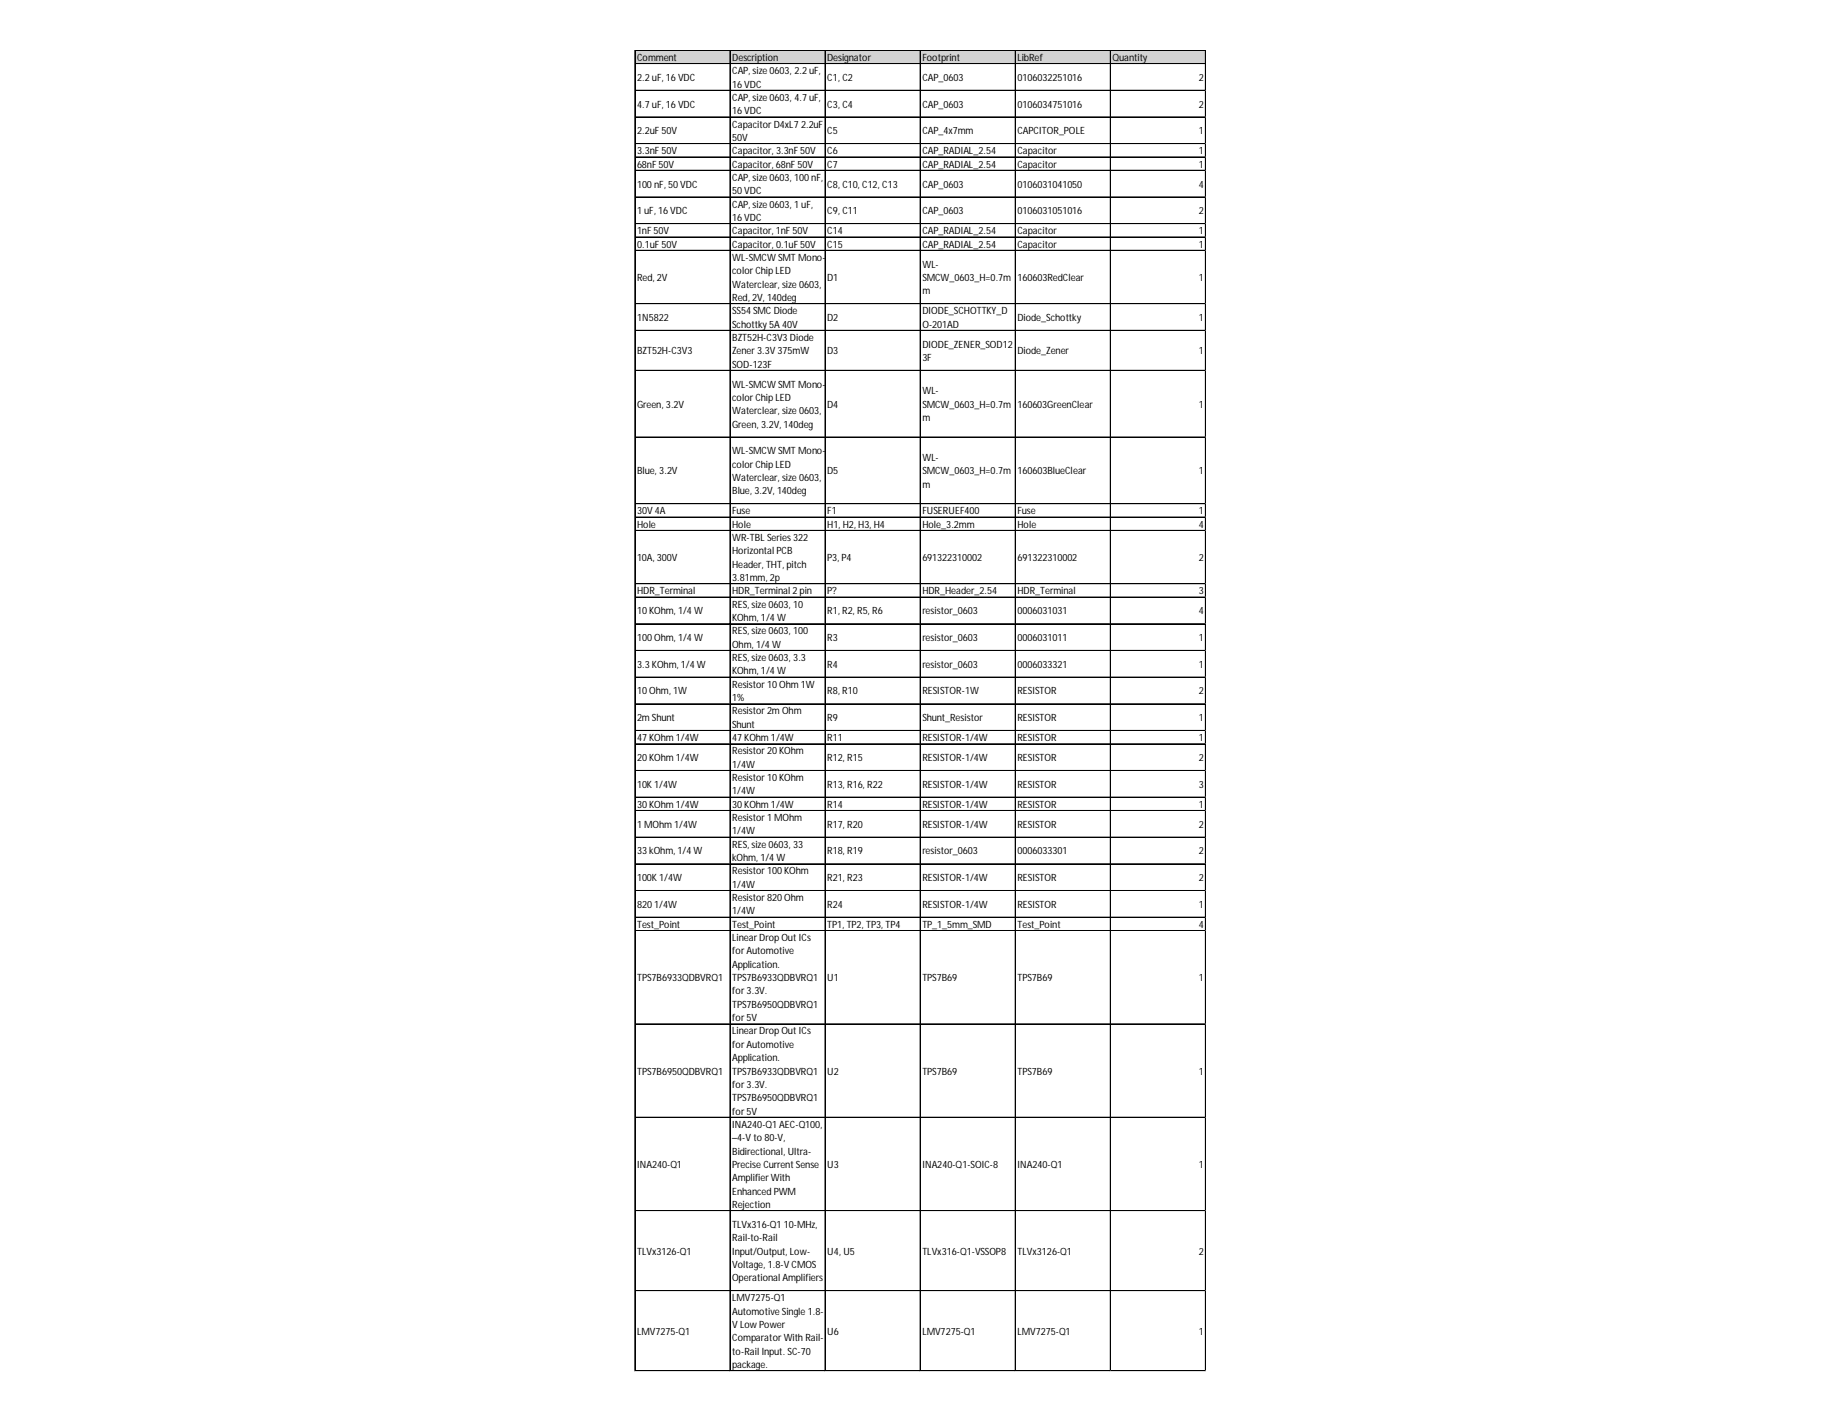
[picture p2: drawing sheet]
<svg xmlns="http://www.w3.org/2000/svg" width="279mm" height="216mm" viewBox="0 0 279 216" stroke-linecap="round" stroke-linejoin="round" font-family="sans-serif">
<defs><g id="words">
<g font-size="1.5">
<text x="96.6" y="9.2">Comment</text>
<text x="111" y="9.2">Description</text>
<text x="111" y="11.2">CAP, size 0603, 2.2 uF,</text>
<text x="125.4" y="9.2">Designator</text>
<text x="139.8" y="9.2">Footprint</text>
<text x="154.2" y="9.2">LibRef</text>
<text x="168.7" y="9.2">Quantity</text>
<text x="96.6" y="12.3">2.2 uF, 16 VDC</text>
<text x="96.6" y="16.3">4.7 uF, 16 VDC</text>
<text x="111" y="13.3">16 VDC</text>
<text x="111" y="15.3">CAP, size 0603, 4.7 uF,</text>
<text x="111" y="17.3">16 VDC</text>
<text x="125.4" y="12.3">C1, C2</text>
<text x="125.4" y="16.3">C3, C4</text>
<text x="139.8" y="12.3">CAP_0603</text>
<text x="139.8" y="16.3">CAP_0603</text>
<text x="154.2" y="12.3">0106032251016</text>
<text x="154.2" y="16.3">0106034751016</text>
<text x="181.7" y="12.3">2</text>
<text x="181.7" y="16.3">2</text>
<text x="96.6" y="20.3">2.2uF 50V</text>
<text x="96.6" y="23.4">3.3nF 50V</text>
<text x="111" y="19.3">CapacitorD4xL7 2.2uF</text>
<text x="111" y="21.4">50V</text>
<text x="111" y="23.4">Capacitor, 3.3nF 50V</text>
<text x="125.4" y="20.3">C5</text>
<text x="125.4" y="23.4">C6</text>
<text x="139.8" y="20.3">CAP_4x7mm</text>
<text x="139.8" y="23.4">CAP_RADIAL_2.54</text>
<text x="154.2" y="20.3">CAPCITOR_POLE</text>
<text x="154.2" y="23.4">Capacitor</text>
<text x="181.7" y="20.3">1</text>
<text x="181.7" y="23.4">1</text>
<text x="96.6" y="25.4">68nF 50V</text>
<text x="96.6" y="28.4">100 nF, 50 VDC</text>
<text x="111" y="25.4">Capacitor, 68nF 50V</text>
<text x="111" y="27.4">CAP, size 0603, 100 nF,</text>
<text x="111" y="29.4">50 VDC</text>
<text x="125.4" y="25.4">C7</text>
<text x="125.4" y="28.4">C8, C10, C12, C13</text>
<text x="139.8" y="25.4">CAP_RADIAL_2.54</text>
<text x="139.8" y="28.4">CAP_0603</text>
<text x="154.2" y="25.4">Capacitor</text>
<text x="154.2" y="28.4">0106031041050</text>
<text x="181.7" y="25.4">1</text>
<text x="181.7" y="28.4">4</text>
<text x="96.6" y="32.5">1 uF, 16 VDC</text>
<text x="96.6" y="35.5">1nF 50V</text>
<text x="111" y="31.5">CAP, size 0603, 1 uF,</text>
<text x="111" y="33.5">16 VDC</text>
<text x="111" y="35.5">Capacitor, 1nF 50V</text>
<text x="125.4" y="32.5">C9, C11</text>
<text x="125.4" y="35.5">C14</text>
<text x="139.8" y="32.5">CAP_0603</text>
<text x="139.8" y="35.5">CAP_RADIAL_2.54</text>
<text x="154.2" y="32.5">0106031051016</text>
<text x="154.2" y="35.5">Capacitor</text>
<text x="181.7" y="32.5">2</text>
<text x="181.7" y="35.5">1</text>
<text x="96.6" y="37.5">0.1uF 50V</text>
<text x="111" y="37.5">Capacitor, 0.1uF 50V</text>
<text x="111" y="39.6">WL-SMCW SMT Mono-</text>
<text x="111" y="41.6">colorChip LED</text>
<text x="125.4" y="37.5">C15</text>
<text x="139.8" y="37.5">CAP_RADIAL_2.54</text>
<text x="139.8" y="40.6">WL-</text>
<text x="154.2" y="37.5">Capacitor</text>
<text x="181.7" y="37.5">1</text>
<text x="96.6" y="42.6">Red, 2V</text>
<text x="111" y="43.6">Waterclear, size 0603,</text>
<text x="111" y="45.6">Red, 2V, 140deg</text>
<text x="111" y="47.6">SS54 SMCDiode</text>
<text x="125.4" y="42.6">D1</text>
<text x="139.8" y="42.6">SMCW_0603_H=0.7m</text>
<text x="139.8" y="44.6">m</text>
<text x="139.8" y="47.6">DIODE_SCHOTTKY_D</text>
<text x="154.2" y="42.6">160603RedClear</text>
<text x="181.7" y="42.6">1</text>
<text x="96.6" y="48.7">1N5822</text>
<text x="96.6" y="53.7">BZT52H-C3V3</text>
<text x="111" y="49.7">Schottky 5A 40V</text>
<text x="111" y="51.7">BZT52H-C3V3 Diode</text>
<text x="111" y="53.7">Zener3.3V 375mW</text>
<text x="125.4" y="48.7">D2</text>
<text x="125.4" y="53.7">D3</text>
<text x="139.8" y="49.7">O-201AD</text>
<text x="139.8" y="52.7">DIODE_ZENER_SOD12</text>
<text x="154.2" y="48.7">Diode_Schottky</text>
<text x="154.2" y="53.7">Diode_Zener</text>
<text x="181.7" y="48.7">1</text>
<text x="181.7" y="53.7">1</text>
<text x="111" y="55.7">SOD-123F</text>
<text x="111" y="58.8">WL-SMCW SMT Mono-</text>
<text x="139.8" y="54.7">3F</text>
<text x="139.8" y="59.8">WL-</text>
<text x="96.6" y="61.8">Green, 3.2V</text>
<text x="111" y="60.8">colorChip LED</text>
<text x="111" y="62.8">Waterclear, size 0603,</text>
<text x="111" y="64.8">Green, 3.2V, 140deg</text>
<text x="125.4" y="61.8">D4</text>
<text x="139.8" y="61.8">SMCW_0603_H=0.7m</text>
<text x="139.8" y="63.8">m</text>
<text x="154.2" y="61.8">160603GreenClear</text>
<text x="181.7" y="61.8">1</text>
<text x="96.6" y="71.9">Blue, 3.2V</text>
<text x="111" y="68.9">WL-SMCW SMT Mono-</text>
<text x="111" y="70.9">colorChip LED</text>
<text x="125.4" y="71.9">D5</text>
<text x="139.8" y="69.9">WL-</text>
<text x="139.8" y="71.9">SMCW_0603_H=0.7m</text>
<text x="154.2" y="71.9">160603BlueClear</text>
<text x="181.7" y="71.9">1</text>
<text x="96.6" y="78">30V 4A</text>
<text x="111" y="72.9">Waterclear, size 0603,</text>
<text x="111" y="74.9">Blue, 3.2V, 140deg</text>
<text x="111" y="78">Fuse</text>
<text x="125.4" y="78">F1</text>
<text x="139.8" y="73.9">m</text>
<text x="139.8" y="78">FUSERUEF400</text>
<text x="154.2" y="78">Fuse</text>
<text x="181.7" y="78">1</text>
<text x="96.6" y="80">Hole</text>
<text x="111" y="80">Hole</text>
<text x="111" y="82">WR-TBLSeries 322</text>
<text x="125.4" y="80">H1, H2, H3, H4</text>
<text x="139.8" y="80">Hole_3.2mm</text>
<text x="154.2" y="80">Hole</text>
<text x="181.7" y="80">4</text>
<text x="96.6" y="85.1">10A, 300V</text>
<text x="111" y="84">Horizontal PCB</text>
<text x="111" y="86.1">Header, THT, pitch</text>
<text x="111" y="88.1">3.81mm, 2p</text>
<text x="125.4" y="85.1">P3, P4</text>
<text x="139.8" y="85.1">691322310002</text>
<text x="154.2" y="85.1">691322310002</text>
<text x="181.7" y="85.1">2</text>
<text x="96.6" y="90.1">HDR_Terminal</text>
<text x="96.6" y="93.1">10 KOhm, 1/4 W</text>
<text x="111" y="90.1">HDR_Terminal 2 pin</text>
<text x="111" y="92.1">RES, size 0603, 10</text>
<text x="111" y="94.2">KOhm, 1/4 W</text>
<text x="125.4" y="90.1">P?</text>
<text x="125.4" y="93.1">R1, R2, R5, R6</text>
<text x="139.8" y="90.1">HDR_Header_2.54</text>
<text x="139.8" y="93.1">resistor_0603</text>
<text x="154.2" y="90.1">HDR_Terminal</text>
<text x="154.2" y="93.1">0006031031</text>
<text x="181.7" y="90.1">3</text>
<text x="181.7" y="93.1">4</text>
<text x="96.6" y="97.2">100 Ohm, 1/4 W</text>
<text x="96.6" y="101.2">3.3 KOhm, 1/4 W</text>
<text x="111" y="96.2">RES, size 0603, 100</text>
<text x="111" y="98.2">Ohm, 1/4 W</text>
<text x="111" y="100.2">RES, size 0603, 3.3</text>
<text x="125.4" y="97.2">R3</text>
<text x="125.4" y="101.2">R4</text>
<text x="139.8" y="97.2">resistor_0603</text>
<text x="139.8" y="101.2">resistor_0603</text>
<text x="154.2" y="97.2">0006031011</text>
<text x="154.2" y="101.2">0006033321</text>
<text x="181.7" y="97.2">1</text>
<text x="181.7" y="101.2">1</text>
<text x="96.6" y="105.3">10 Ohm, 1W</text>
<text x="111" y="102.2">KOhm, 1/4 W</text>
<text x="111" y="104.3">Resistor10 Ohm 1W</text>
<text x="111" y="106.3">1%</text>
<text x="125.4" y="105.3">R8, R10</text>
<text x="139.8" y="105.3">RESISTOR-1W</text>
<text x="154.2" y="105.3">RESISTOR</text>
<text x="181.7" y="105.3">2</text>
<text x="96.6" y="109.3">2m Shunt</text>
<text x="96.6" y="112.4">47 KOhm 1/4W</text>
<text x="111" y="108.3">Resistor2m Ohm</text>
<text x="111" y="110.3">Shunt</text>
<text x="111" y="112.4">47 KOhm 1/4W</text>
<text x="125.4" y="109.3">R9</text>
<text x="125.4" y="112.4">R11</text>
<text x="139.8" y="109.3">Shunt_Resistor</text>
<text x="139.8" y="112.4">RESISTOR-1/4W</text>
<text x="154.2" y="109.3">RESISTOR</text>
<text x="154.2" y="112.4">RESISTOR</text>
<text x="181.7" y="109.3">1</text>
<text x="181.7" y="112.4">1</text>
<text x="96.6" y="115.4">20 KOhm 1/4W</text>
<text x="96.6" y="119.4">10K1/4W</text>
<text x="111" y="114.4">Resistor20 KOhm</text>
<text x="111" y="116.4">1/4W</text>
<text x="111" y="118.4">Resistor10 KOhm</text>
<text x="125.4" y="115.4">R12, R15</text>
<text x="125.4" y="119.4">R13, R16, R22</text>
<text x="139.8" y="115.4">RESISTOR-1/4W</text>
<text x="139.8" y="119.4">RESISTOR-1/4W</text>
<text x="154.2" y="115.4">RESISTOR</text>
<text x="154.2" y="119.4">RESISTOR</text>
<text x="181.7" y="115.4">2</text>
<text x="181.7" y="119.4">3</text>
<text x="96.6" y="122.5">30 KOhm 1/4W</text>
<text x="96.6" y="125.5">1 MOhm 1/4W</text>
<text x="111" y="120.4">1/4W</text>
<text x="111" y="122.5">30 KOhm 1/4W</text>
<text x="111" y="124.5">Resistor1 MOhm</text>
<text x="125.4" y="122.5">R14</text>
<text x="125.4" y="125.5">R17, R20</text>
<text x="139.8" y="122.5">RESISTOR-1/4W</text>
<text x="139.8" y="125.5">RESISTOR-1/4W</text>
<text x="154.2" y="122.5">RESISTOR</text>
<text x="154.2" y="125.5">RESISTOR</text>
<text x="181.7" y="122.5">1</text>
<text x="181.7" y="125.5">2</text>
<text x="96.6" y="129.5">33 kOhm, 1/4 W</text>
<text x="111" y="126.5">1/4W</text>
<text x="111" y="128.5">RES, size 0603, 33</text>
<text x="111" y="130.6">kOhm, 1/4 W</text>
<text x="125.4" y="129.5">R18, R19</text>
<text x="139.8" y="129.5">resistor_0603</text>
<text x="154.2" y="129.5">0006033301</text>
<text x="181.7" y="129.5">2</text>
<text x="96.6" y="133.6">100K1/4W</text>
<text x="96.6" y="137.6">820 1/4W</text>
<text x="111" y="132.6">Resistor100 KOhm</text>
<text x="111" y="134.6">1/4W</text>
<text x="111" y="136.6">Resistor820 Ohm</text>
<text x="125.4" y="133.6">R21, R23</text>
<text x="125.4" y="137.6">R24</text>
<text x="139.8" y="133.6">RESISTOR-1/4W</text>
<text x="139.8" y="137.6">RESISTOR-1/4W</text>
<text x="154.2" y="133.6">RESISTOR</text>
<text x="154.2" y="137.6">RESISTOR</text>
<text x="181.7" y="133.6">2</text>
<text x="181.7" y="137.6">1</text>
<text x="96.6" y="140.7">Test_Point</text>
<text x="111" y="138.6">1/4W</text>
<text x="111" y="140.7">Test_Point</text>
<text x="111" y="142.7">LinearDrop Out ICs</text>
<text x="125.4" y="140.7">TP1, TP2, TP3, TP4</text>
<text x="139.8" y="140.7">TP_1_5mm_SMD</text>
<text x="154.2" y="140.7">Test_Point</text>
<text x="181.7" y="140.7">4</text>
<text x="96.6" y="148.8">TPS7B6933QDBVRQ1</text>
<text x="111" y="144.7">forAutomotive</text>
<text x="111" y="146.7">Application.</text>
<text x="111" y="148.8">TPS7B6933QDBVRQ1</text>
<text x="125.4" y="148.8">U1</text>
<text x="139.8" y="148.8">TPS7B69</text>
<text x="154.2" y="148.8">TPS7B69</text>
<text x="181.7" y="148.8">1</text>
<text x="111" y="150.8">for3.3V.</text>
<text x="111" y="152.8">TPS7B6950QDBVRQ1</text>
<text x="111" y="154.8">for5V</text>
<text x="111" y="156.8">LinearDrop Out ICs</text>
<text x="111" y="158.9">forAutomotive</text>
<text x="111" y="160.9">Application.</text>
<text x="96.6" y="162.9">TPS7B6950QDBVRQ1</text>
<text x="111" y="162.9">TPS7B6933QDBVRQ1</text>
<text x="111" y="164.9">for3.3V.</text>
<text x="111" y="167">TPS7B6950QDBVRQ1</text>
<text x="125.4" y="162.9">U2</text>
<text x="139.8" y="162.9">TPS7B69</text>
<text x="154.2" y="162.9">TPS7B69</text>
<text x="181.7" y="162.9">1</text>
<text x="111" y="169">for5V</text>
<text x="111" y="171">INA240-Q1 AEC-Q100,</text>
<text x="111" y="173">–4-V to 80-V,</text>
<text x="96.6" y="177.1">INA240-Q1</text>
<text x="111" y="175">Bidirectional, Ultra-</text>
<text x="111" y="177.1">Precise Current Sense</text>
<text x="111" y="179.1">AmplifierWith</text>
<text x="125.4" y="177.1">U3</text>
<text x="139.8" y="177.1">INA240-Q1-SOIC-8</text>
<text x="154.2" y="177.1">INA240-Q1</text>
<text x="181.7" y="177.1">1</text>
<text x="111" y="181.1">Enhanced PWM</text>
<text x="111" y="183.1">Rejection</text>
<text x="96.6" y="190.2">TLVx3126-Q1</text>
<text x="111" y="186.2">TLVx316-Q1 10-MHz,</text>
<text x="111" y="188.2">Rail-to-Rail</text>
<text x="111" y="190.2">Input/Output, Low-</text>
<text x="125.4" y="190.2">U4, U5</text>
<text x="139.8" y="190.2">TLVx316-Q1-VSSOP8</text>
<text x="154.2" y="190.2">TLVx3126-Q1</text>
<text x="181.7" y="190.2">2</text>
<text x="111" y="192.2">Voltage, 1.8-V CMOS</text>
<text x="111" y="194.3">Operational Amplifiers</text>
<text x="111" y="197.3">LMV7275-Q1</text>
<text x="96.6" y="202.3">LMV7275-Q1</text>
<text x="111" y="199.3">Automotive Single 1.8-</text>
<text x="111" y="201.3">V Low Power</text>
<text x="111" y="203.4">ComparatorWith Rail-</text>
<text x="125.4" y="202.3">U6</text>
<text x="139.8" y="202.3">LMV7275-Q1</text>
<text x="154.2" y="202.3">LMV7275-Q1</text>
<text x="181.7" y="202.3">1</text>
<text x="111" y="205.4">to-Rail Input. SC-70</text>
<text x="111" y="207.4">package.</text>
</g>
</g></defs>
<path d="M96.3 7.6h86.6v2.1h-86.6z" fill="#d3d3d3"/>
<g fill="none" stroke="#000" stroke-width=".15">
<path d="M96.2 7.6v200.3M96.3 7.6v200.3M96.3 7.6h86.5M96.3 7.7h86.5M96.3 9.6h86.5M96.3 9.7h86.5M96.3 13.7h86.5M96.3 17.7h86.5M96.3 17.8h86.5M110.7 7.7v200.2M125.1 7.7v200.2M139.5 7.7v200.2"/>
<path d="M153.9 7.7v200.2M168.3 7.7v200.2M168.4 7.7v200.2M182.7 7.7v200.2M182.8 7.7v200.2M96.3 21.8h86.5M96.3 23.8h86.5M96.3 25.8h86.5M96.3 25.9h86.5M96.3 29.9h86.5M96.3 33.9h86.5M96.3 35.9h86.5"/>
<path d="M96.3 36h86.5M96.3 37.9h86.5M96.3 38h86.5M96.3 46h86.5M96.3 46.1h86.5M96.3 50.1h86.5M96.3 56.1h86.5M96.3 56.2h86.5M96.3 66.3h86.5M96.3 76.4h86.5M96.3 78.4h86.5M96.3 80.4h86.5"/>
<path d="M96.3 80.5h86.5M96.3 88.5h86.5M96.3 90.5h86.5M96.3 90.6h86.5M96.3 94.6h86.5M96.3 98.6h86.5M96.3 98.7h86.5M96.3 102.7h86.5M96.3 106.7h86.5M96.3 110.7h86.5M96.3 110.8h86.5M96.3 112.8h86.5"/>
<path d="M96.3 116.8h86.5M96.3 116.9h86.5M96.3 120.9h86.5M96.3 122.9h86.5M96.3 126.9h86.5M96.3 127h86.5M96.3 131h86.5M96.3 135h86.5M96.3 135.1h86.5M96.3 139.1h86.5M96.3 141.1h86.5M96.3 155.2h86.5"/>
<path d="M96.3 155.3h86.5M96.3 169.4h86.5M96.3 183.5h86.5M96.3 183.6h86.5M96.3 195.7h86.5M96.3 207.8h86.5"/>
</g>
<path d="M96.2 207.9h.1" fill="none" stroke="#e0e0e0" stroke-width=".15"/>
<path d="M96.2 207.9h.1z" fill="#e0e0e0"/>
<path d="M110.7 207.9h.1" fill="none" stroke="#e0e0e0" stroke-width=".15"/>
<path d="M125.1 207.9h.1" fill="none" stroke="#e0e0e0" stroke-width=".15"/>
<path d="M125.1 207.9h.1z" fill="#e0e0e0"/>
<path d="M139.5 207.9h.1" fill="none" stroke="#e0e0e0" stroke-width=".15"/>
<path d="M139.5 207.9h.1z" fill="#e0e0e0"/>
<path d="M153.9 207.9h.1" fill="none" stroke="#e0e0e0" stroke-width=".15"/>
<path d="M153.9 207.9h.1z" fill="#e0e0e0"/>
<path d="M168.3 207.9h.1" fill="none" stroke="#e0e0e0" stroke-width=".15"/>
<path d="M168.3 207.9h.1z" fill="#e0e0e0"/>
<path d="M182.7 207.9h.1" fill="none" stroke="#e0e0e0" stroke-width=".15"/>
<path d="M182.7 207.9h.1z" fill="#e0e0e0"/>
<path d="M182.8 13.7h.1" fill="none" stroke="#e0e0e0" stroke-width=".15"/>
<path d="M182.8 13.7l.1 .1z" fill="#e0e0e0"/>
<path d="M182.8 17.7h.1" fill="none" stroke="#e0e0e0" stroke-width=".15"/>
<path d="M182.8 17.7l.1 .1z" fill="#e0e0e0"/>
<path d="M182.8 21.8h.1" fill="none" stroke="#e0e0e0" stroke-width=".15"/>
<path d="M182.8 21.8l.1 .1z" fill="#e0e0e0"/>
<path d="M182.8 23.8h.1" fill="none" stroke="#e0e0e0" stroke-width=".15"/>
<path d="M182.8 23.8l.1 .1z" fill="#e0e0e0"/>
<path d="M182.8 25.8h.1" fill="none" stroke="#e0e0e0" stroke-width=".15"/>
<path d="M182.8 25.8l.1 .1z" fill="#e0e0e0"/>
<path d="M182.8 29.9h.1" fill="none" stroke="#e0e0e0" stroke-width=".15"/>
<path d="M182.8 29.9h.1z" fill="#e0e0e0"/>
<path d="M182.8 33.9h.1" fill="none" stroke="#e0e0e0" stroke-width=".15"/>
<path d="M182.8 33.9l.1 .1z" fill="#e0e0e0"/>
<path d="M182.8 35.9h.1" fill="none" stroke="#e0e0e0" stroke-width=".15"/>
<path d="M182.8 35.9l.1 .1z" fill="#e0e0e0"/>
<path d="M182.8 37.9h.1" fill="none" stroke="#e0e0e0" stroke-width=".15"/>
<path d="M182.8 37.9l.1 .1z" fill="#e0e0e0"/>
<path d="M182.8 46h.1" fill="none" stroke="#e0e0e0" stroke-width=".15"/>
<path d="M182.8 46l.1 .1z" fill="#e0e0e0"/>
<path d="M182.8 50.1h.1" fill="none" stroke="#e0e0e0" stroke-width=".15"/>
<path d="M182.8 50.1l.1 .1z" fill="#e0e0e0"/>
<path d="M182.8 56.1h.1" fill="none" stroke="#e0e0e0" stroke-width=".15"/>
<path d="M182.8 56.1l.1 .1z" fill="#e0e0e0"/>
<path d="M182.8 66.3h.1" fill="none" stroke="#e0e0e0" stroke-width=".15"/>
<path d="M182.8 66.3h.1z" fill="#e0e0e0"/>
<path d="M182.8 76.4h.1" fill="none" stroke="#e0e0e0" stroke-width=".15"/>
<path d="M182.8 76.4l.1 .1z" fill="#e0e0e0"/>
<path d="M182.8 78.4h.1" fill="none" stroke="#e0e0e0" stroke-width=".15"/>
<path d="M182.8 78.4l.1 .1z" fill="#e0e0e0"/>
<path d="M182.8 80.4h.1" fill="none" stroke="#e0e0e0" stroke-width=".15"/>
<path d="M182.8 80.4l.1 .1z" fill="#e0e0e0"/>
<path d="M182.8 88.5h.1" fill="none" stroke="#e0e0e0" stroke-width=".15"/>
<path d="M182.8 88.5l.1 .1z" fill="#e0e0e0"/>
<path d="M182.8 90.5h.1" fill="none" stroke="#e0e0e0" stroke-width=".15"/>
<path d="M182.8 90.5l.1 .1z" fill="#e0e0e0"/>
<path d="M182.8 94.6h.1" fill="none" stroke="#e0e0e0" stroke-width=".15"/>
<path d="M182.8 94.6l.1 .1z" fill="#e0e0e0"/>
<path d="M182.8 98.6h.1" fill="none" stroke="#e0e0e0" stroke-width=".15"/>
<path d="M182.8 98.6l.1 .1z" fill="#e0e0e0"/>
<path d="M182.8 102.7h.1" fill="none" stroke="#e0e0e0" stroke-width=".15"/>
<path d="M182.8 102.7h.1z" fill="#e0e0e0"/>
<path d="M182.8 106.7h.1" fill="none" stroke="#e0e0e0" stroke-width=".15"/>
<path d="M182.8 106.7l.1 .1z" fill="#e0e0e0"/>
<path d="M182.8 110.7h.1" fill="none" stroke="#e0e0e0" stroke-width=".15"/>
<path d="M182.8 110.7l.1 .1z" fill="#e0e0e0"/>
<path d="M182.8 112.8h.1" fill="none" stroke="#e0e0e0" stroke-width=".15"/>
<path d="M182.8 112.8l.1 .1z" fill="#e0e0e0"/>
<path d="M182.8 116.8h.1" fill="none" stroke="#e0e0e0" stroke-width=".15"/>
<path d="M182.8 116.8l.1 .1z" fill="#e0e0e0"/>
<path d="M182.8 120.9h.1" fill="none" stroke="#e0e0e0" stroke-width=".15"/>
<path d="M182.8 120.9h.1z" fill="#e0e0e0"/>
<path d="M182.8 122.9h.1" fill="none" stroke="#e0e0e0" stroke-width=".15"/>
<path d="M182.8 122.9l.1 .1z" fill="#e0e0e0"/>
<path d="M182.8 126.9h.1" fill="none" stroke="#e0e0e0" stroke-width=".15"/>
<path d="M182.8 126.9l.1 .1z" fill="#e0e0e0"/>
<path d="M182.8 131h.1" fill="none" stroke="#e0e0e0" stroke-width=".15"/>
<path d="M182.8 131l.1 .1z" fill="#e0e0e0"/>
<path d="M182.8 135h.1" fill="none" stroke="#e0e0e0" stroke-width=".15"/>
<path d="M182.8 135l.1 .1z" fill="#e0e0e0"/>
<path d="M182.8 139.1h.1" fill="none" stroke="#e0e0e0" stroke-width=".15"/>
<path d="M182.8 139.1h.1z" fill="#e0e0e0"/>
<path d="M182.8 141.1h.1" fill="none" stroke="#e0e0e0" stroke-width=".15"/>
<path d="M182.8 141.1l.1 .1z" fill="#e0e0e0"/>
<path d="M182.8 155.2h.1" fill="none" stroke="#e0e0e0" stroke-width=".15"/>
<path d="M182.8 155.2l.1 .1z" fill="#e0e0e0"/>
<path d="M182.8 169.4h.1" fill="none" stroke="#e0e0e0" stroke-width=".15"/>
<path d="M182.8 169.4l.1 .1z" fill="#e0e0e0"/>
<path d="M182.8 183.5h.1" fill="none" stroke="#e0e0e0" stroke-width=".15"/>
<path d="M182.8 183.5l.1 .1z" fill="#e0e0e0"/>
<path d="M182.8 195.7h.1" fill="none" stroke="#e0e0e0" stroke-width=".15"/>
<path d="M182.8 195.7l.1 .1z" fill="#e0e0e0"/>
<path d="M182.8 207.8h.1" fill="none" stroke="#e0e0e0" stroke-width=".15"/>
<path d="M182.8 207.8l.1 .1z" fill="#e0e0e0"/>
<use href="#words"/>
</svg>
